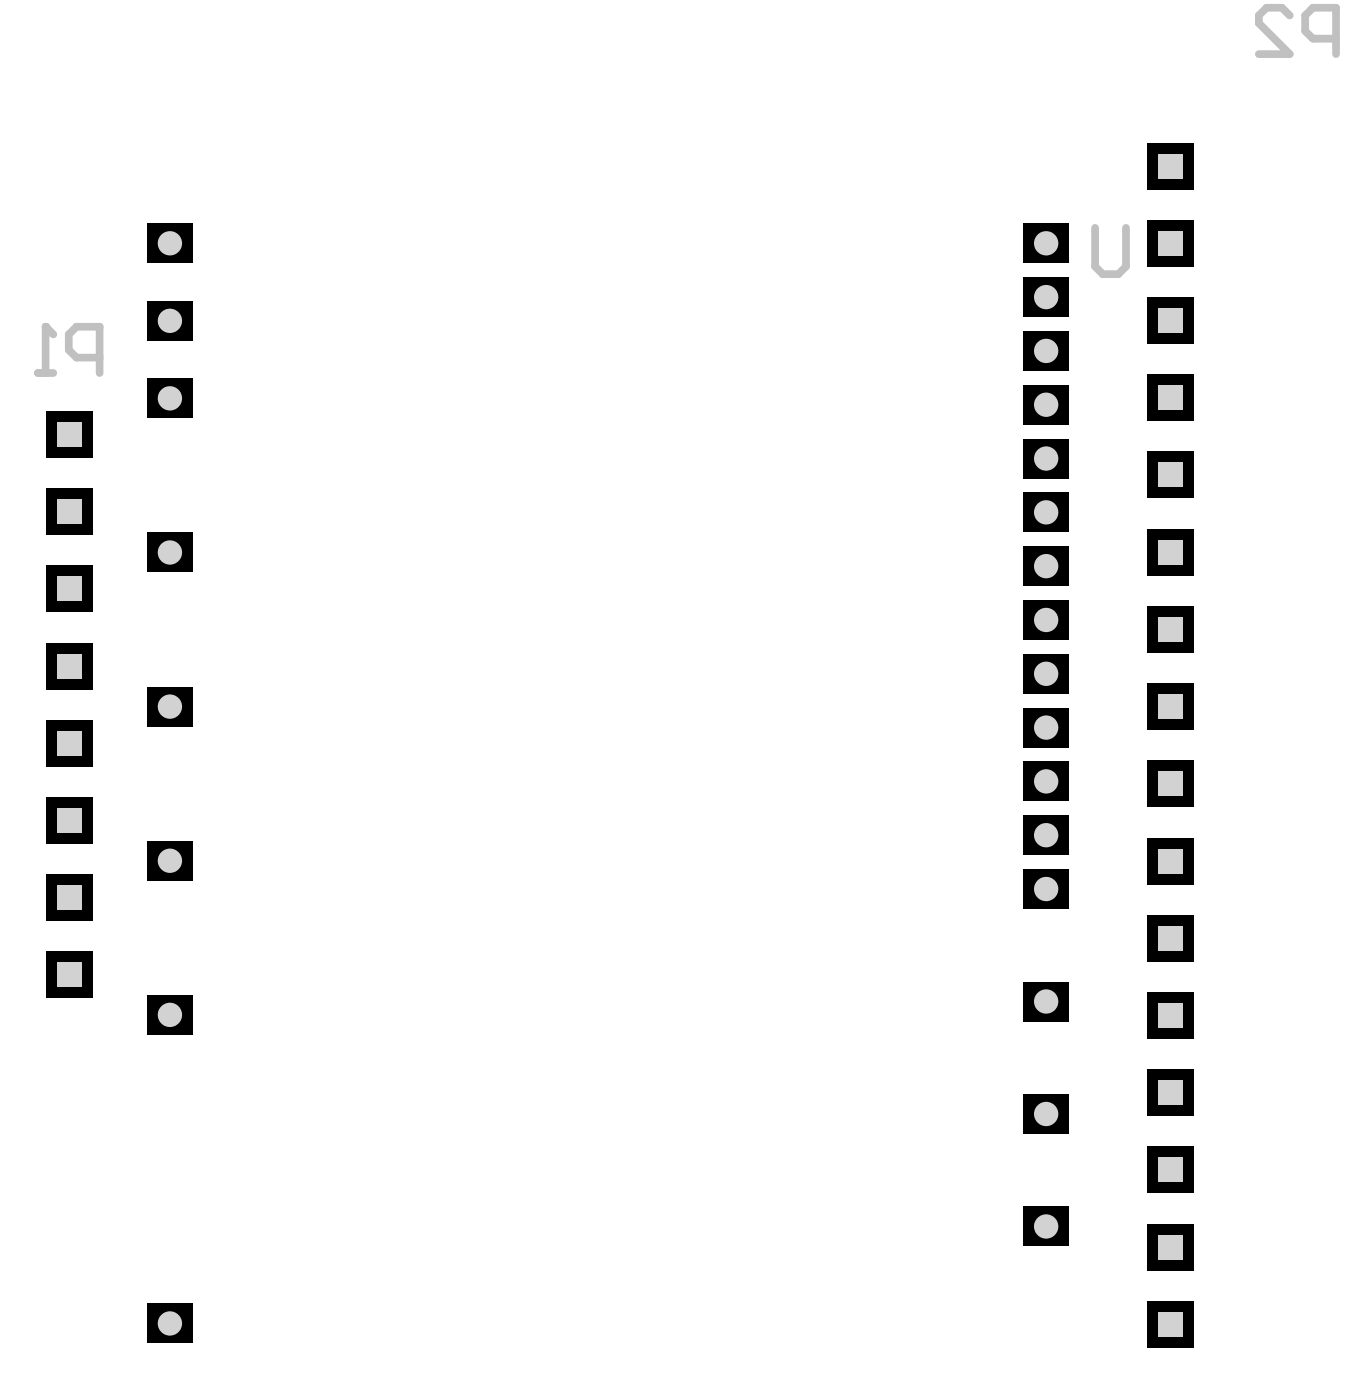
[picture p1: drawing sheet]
<svg xmlns="http://www.w3.org/2000/svg" width="147mm" height="153mm" viewBox="0 0 147 153" stroke-linecap="round" stroke-linejoin="round" font-family="sans-serif">
<path d="M141 1.7l-.9-.8h-1.7l-.8 .8v.8l3.4 3.4h-3.4M146 4.2h-2.5l-.9-.8v-1.7l.9-.8h2.5v5M5 35.7v5.1M10.9 39.1h-2.5l-.9-.8v-1.7l.9-.9h2.5v5.1M119.7 24.9v4.2l.8 .9h1.7l.9-.9v-4.2M4.1 40.8h1.7" fill="none" stroke="#c0c0c0" stroke-width=".84"/>
<circle cx="5" cy="35.7" r=".42" fill="#c0c0c0"/>
<path d="M5 35.7l.8 .9" fill="none" stroke="#c0c0c0" stroke-width=".84"/>
<path d="M16.1 32.9h5v4.3h-5z" fill-rule="evenodd" fill="#000"/>
<circle cx="18.6" cy="35.1" r="1.33" fill="#d2d2d2"/>
<path d="M16.1 142.6h5v4.3h-5z" fill-rule="evenodd" fill="#000"/>
<circle cx="18.6" cy="144.7" r="1.33" fill="#d2d2d2"/>
<path d="M16.1 108.8h5v4.3h-5z" fill-rule="evenodd" fill="#000"/>
<circle cx="18.6" cy="111" r="1.33" fill="#d2d2d2"/>
<path d="M16.1 92h5v4.3h-5z" fill-rule="evenodd" fill="#000"/>
<circle cx="18.6" cy="94.1" r="1.33" fill="#d2d2d2"/>
<path d="M16.1 58.3h5v4.3h-5z" fill-rule="evenodd" fill="#000"/>
<circle cx="18.6" cy="60.4" r="1.33" fill="#d2d2d2"/>
<path d="M16.1 41.4h5v4.3h-5z" fill-rule="evenodd" fill="#000"/>
<circle cx="18.6" cy="43.6" r="1.33" fill="#d2d2d2"/>
<path d="M16.1 24.4h5v4.4h-5z" fill-rule="evenodd" fill="#000"/>
<circle cx="18.6" cy="26.6" r="1.33" fill="#d2d2d2"/>
<path d="M16.1 75.1h5v4.3h-5z" fill-rule="evenodd" fill="#000"/>
<circle cx="18.6" cy="77.3" r="1.33" fill="#d2d2d2"/>
<path d="M125.3 133.9h5.1v5h-5.1z" fill-rule="evenodd" fill="#000"/>
<path d="M126.5 135.1h2.7v2.6h-2.7z" fill-rule="evenodd" fill="#d2d2d2"/>
<path d="M125.3 100.1h5.1v5h-5.1z" fill-rule="evenodd" fill="#000"/>
<path d="M126.5 101.3h2.7v2.6h-2.7z" fill-rule="evenodd" fill="#d2d2d2"/>
<path d="M125.3 66.3h5.1v5.1h-5.1z" fill-rule="evenodd" fill="#000"/>
<path d="M126.5 67.5h2.7v2.7h-2.7z" fill-rule="evenodd" fill="#d2d2d2"/>
<path d="M125.3 32.5h5.1v5.1h-5.1z" fill-rule="evenodd" fill="#000"/>
<path d="M126.5 33.7h2.7v2.7h-2.7z" fill-rule="evenodd" fill="#d2d2d2"/>
<path d="M5.1 87.2h5v5.1h-5z" fill-rule="evenodd" fill="#000"/>
<path d="M6.3 88.4h2.6v2.7h-2.6z" fill-rule="evenodd" fill="#d2d2d2"/>
<path d="M5.1 53.4h5v5.1h-5z" fill-rule="evenodd" fill="#000"/>
<path d="M6.3 54.6h2.6v2.7h-2.6z" fill-rule="evenodd" fill="#d2d2d2"/>
<path d="M125.3 142.3h5.1v5.1h-5.1z" fill-rule="evenodd" fill="#000"/>
<path d="M126.5 143.5h2.7v2.7h-2.7z" fill-rule="evenodd" fill="#d2d2d2"/>
<path d="M125.3 108.5h5.1v5.1h-5.1z" fill-rule="evenodd" fill="#000"/>
<path d="M126.5 109.7h2.7v2.7h-2.7z" fill-rule="evenodd" fill="#d2d2d2"/>
<path d="M125.3 117h5.1v5h-5.1z" fill-rule="evenodd" fill="#000"/>
<path d="M126.5 118.2h2.7v2.6h-2.7z" fill-rule="evenodd" fill="#d2d2d2"/>
<path d="M125.3 83.2h5.1v5.1h-5.1z" fill-rule="evenodd" fill="#000"/>
<path d="M126.5 84.4h2.7v2.7h-2.7z" fill-rule="evenodd" fill="#d2d2d2"/>
<path d="M125.3 91.6h5.1v5.1h-5.1z" fill-rule="evenodd" fill="#000"/>
<path d="M126.5 92.8h2.7v2.7h-2.7z" fill-rule="evenodd" fill="#d2d2d2"/>
<path d="M125.3 49.4h5.1v5.1h-5.1z" fill-rule="evenodd" fill="#000"/>
<path d="M126.5 50.6h2.7v2.7h-2.7z" fill-rule="evenodd" fill="#d2d2d2"/>
<path d="M125.3 57.9h5.1v5h-5.1z" fill-rule="evenodd" fill="#000"/>
<path d="M126.5 59.1h2.7v2.6h-2.7z" fill-rule="evenodd" fill="#d2d2d2"/>
<path d="M125.3 24.1h5.1v5h-5.1z" fill-rule="evenodd" fill="#000"/>
<path d="M126.5 25.3h2.7v2.6h-2.7z" fill-rule="evenodd" fill="#d2d2d2"/>
<path d="M125.3 41h5.1v5h-5.1z" fill-rule="evenodd" fill="#000"/>
<path d="M126.5 42.2h2.7v2.6h-2.7z" fill-rule="evenodd" fill="#d2d2d2"/>
<path d="M125.3 15.6h5.1v5.1h-5.1z" fill-rule="evenodd" fill="#000"/>
<path d="M126.5 16.8h2.7v2.7h-2.7z" fill-rule="evenodd" fill="#d2d2d2"/>
<path d="M5.1 104.1h5v5.1h-5z" fill-rule="evenodd" fill="#000"/>
<path d="M6.3 105.3h2.6v2.7h-2.6z" fill-rule="evenodd" fill="#d2d2d2"/>
<path d="M5.1 95.6h5v5.1h-5z" fill-rule="evenodd" fill="#000"/>
<path d="M6.3 96.8h2.6v2.7h-2.6z" fill-rule="evenodd" fill="#d2d2d2"/>
<path d="M5.1 78.8h5v5h-5z" fill-rule="evenodd" fill="#000"/>
<path d="M6.3 80h2.6v2.6h-2.6z" fill-rule="evenodd" fill="#d2d2d2"/>
<path d="M5.1 70.3h5v5.1h-5z" fill-rule="evenodd" fill="#000"/>
<path d="M6.3 71.5h2.6v2.7h-2.6z" fill-rule="evenodd" fill="#d2d2d2"/>
<path d="M5.1 61.9h5v5h-5z" fill-rule="evenodd" fill="#000"/>
<path d="M6.3 63.1h2.6v2.6h-2.6z" fill-rule="evenodd" fill="#d2d2d2"/>
<path d="M125.3 125.4h5.1v5.1h-5.1z" fill-rule="evenodd" fill="#000"/>
<path d="M126.5 126.6h2.7v2.7h-2.7z" fill-rule="evenodd" fill="#d2d2d2"/>
<path d="M125.3 74.7h5.1v5.1h-5.1z" fill-rule="evenodd" fill="#000"/>
<path d="M126.5 75.9h2.7v2.7h-2.7z" fill-rule="evenodd" fill="#d2d2d2"/>
<path d="M5.1 45h5v5h-5z" fill-rule="evenodd" fill="#000"/>
<path d="M6.3 46.2h2.6v2.6h-2.6z" fill-rule="evenodd" fill="#d2d2d2"/>
<path d="M111.8 107.4h5v4.3h-5z" fill-rule="evenodd" fill="#000"/>
<circle cx="114.3" cy="109.5" r="1.33" fill="#d2d2d2"/>
<path d="M111.8 59.8h5v4.3h-5z" fill-rule="evenodd" fill="#000"/>
<circle cx="114.3" cy="61.9" r="1.33" fill="#d2d2d2"/>
<path d="M111.8 53.9h5v4.3h-5z" fill-rule="evenodd" fill="#000"/>
<circle cx="114.3" cy="56" r="1.33" fill="#d2d2d2"/>
<path d="M111.8 132h5v4.3h-5z" fill-rule="evenodd" fill="#000"/>
<circle cx="114.3" cy="134.1" r="1.33" fill="#d2d2d2"/>
<path d="M111.8 119.7h5v4.3h-5z" fill-rule="evenodd" fill="#000"/>
<circle cx="114.3" cy="121.8" r="1.33" fill="#d2d2d2"/>
<path d="M111.8 77.4h5v4.3h-5z" fill-rule="evenodd" fill="#000"/>
<circle cx="114.3" cy="79.6" r="1.33" fill="#d2d2d2"/>
<path d="M111.8 83.3h5v4.3h-5z" fill-rule="evenodd" fill="#000"/>
<circle cx="114.3" cy="85.5" r="1.33" fill="#d2d2d2"/>
<path d="M111.8 89.2h5v4.3h-5z" fill-rule="evenodd" fill="#000"/>
<circle cx="114.3" cy="91.3" r="1.33" fill="#d2d2d2"/>
<path d="M111.8 95.1h5v4.3h-5z" fill-rule="evenodd" fill="#000"/>
<circle cx="114.3" cy="97.2" r="1.33" fill="#d2d2d2"/>
<path d="M111.8 65.6h5v4.4h-5z" fill-rule="evenodd" fill="#000"/>
<circle cx="114.3" cy="67.8" r="1.33" fill="#d2d2d2"/>
<path d="M111.8 24.4h5v4.4h-5z" fill-rule="evenodd" fill="#000"/>
<circle cx="114.3" cy="26.6" r="1.33" fill="#d2d2d2"/>
<path d="M111.8 30.3h5v4.4h-5z" fill-rule="evenodd" fill="#000"/>
<circle cx="114.3" cy="32.5" r="1.33" fill="#d2d2d2"/>
<path d="M111.8 36.2h5v4.3h-5z" fill-rule="evenodd" fill="#000"/>
<circle cx="114.3" cy="38.4" r="1.33" fill="#d2d2d2"/>
<path d="M111.8 42.1h5v4.3h-5z" fill-rule="evenodd" fill="#000"/>
<circle cx="114.3" cy="44.3" r="1.33" fill="#d2d2d2"/>
<path d="M111.8 48h5v4.3h-5z" fill-rule="evenodd" fill="#000"/>
<circle cx="114.3" cy="50.1" r="1.33" fill="#d2d2d2"/>
<path d="M111.8 71.5h5v4.3h-5z" fill-rule="evenodd" fill="#000"/>
<circle cx="114.3" cy="73.7" r="1.33" fill="#d2d2d2"/>
</svg>
